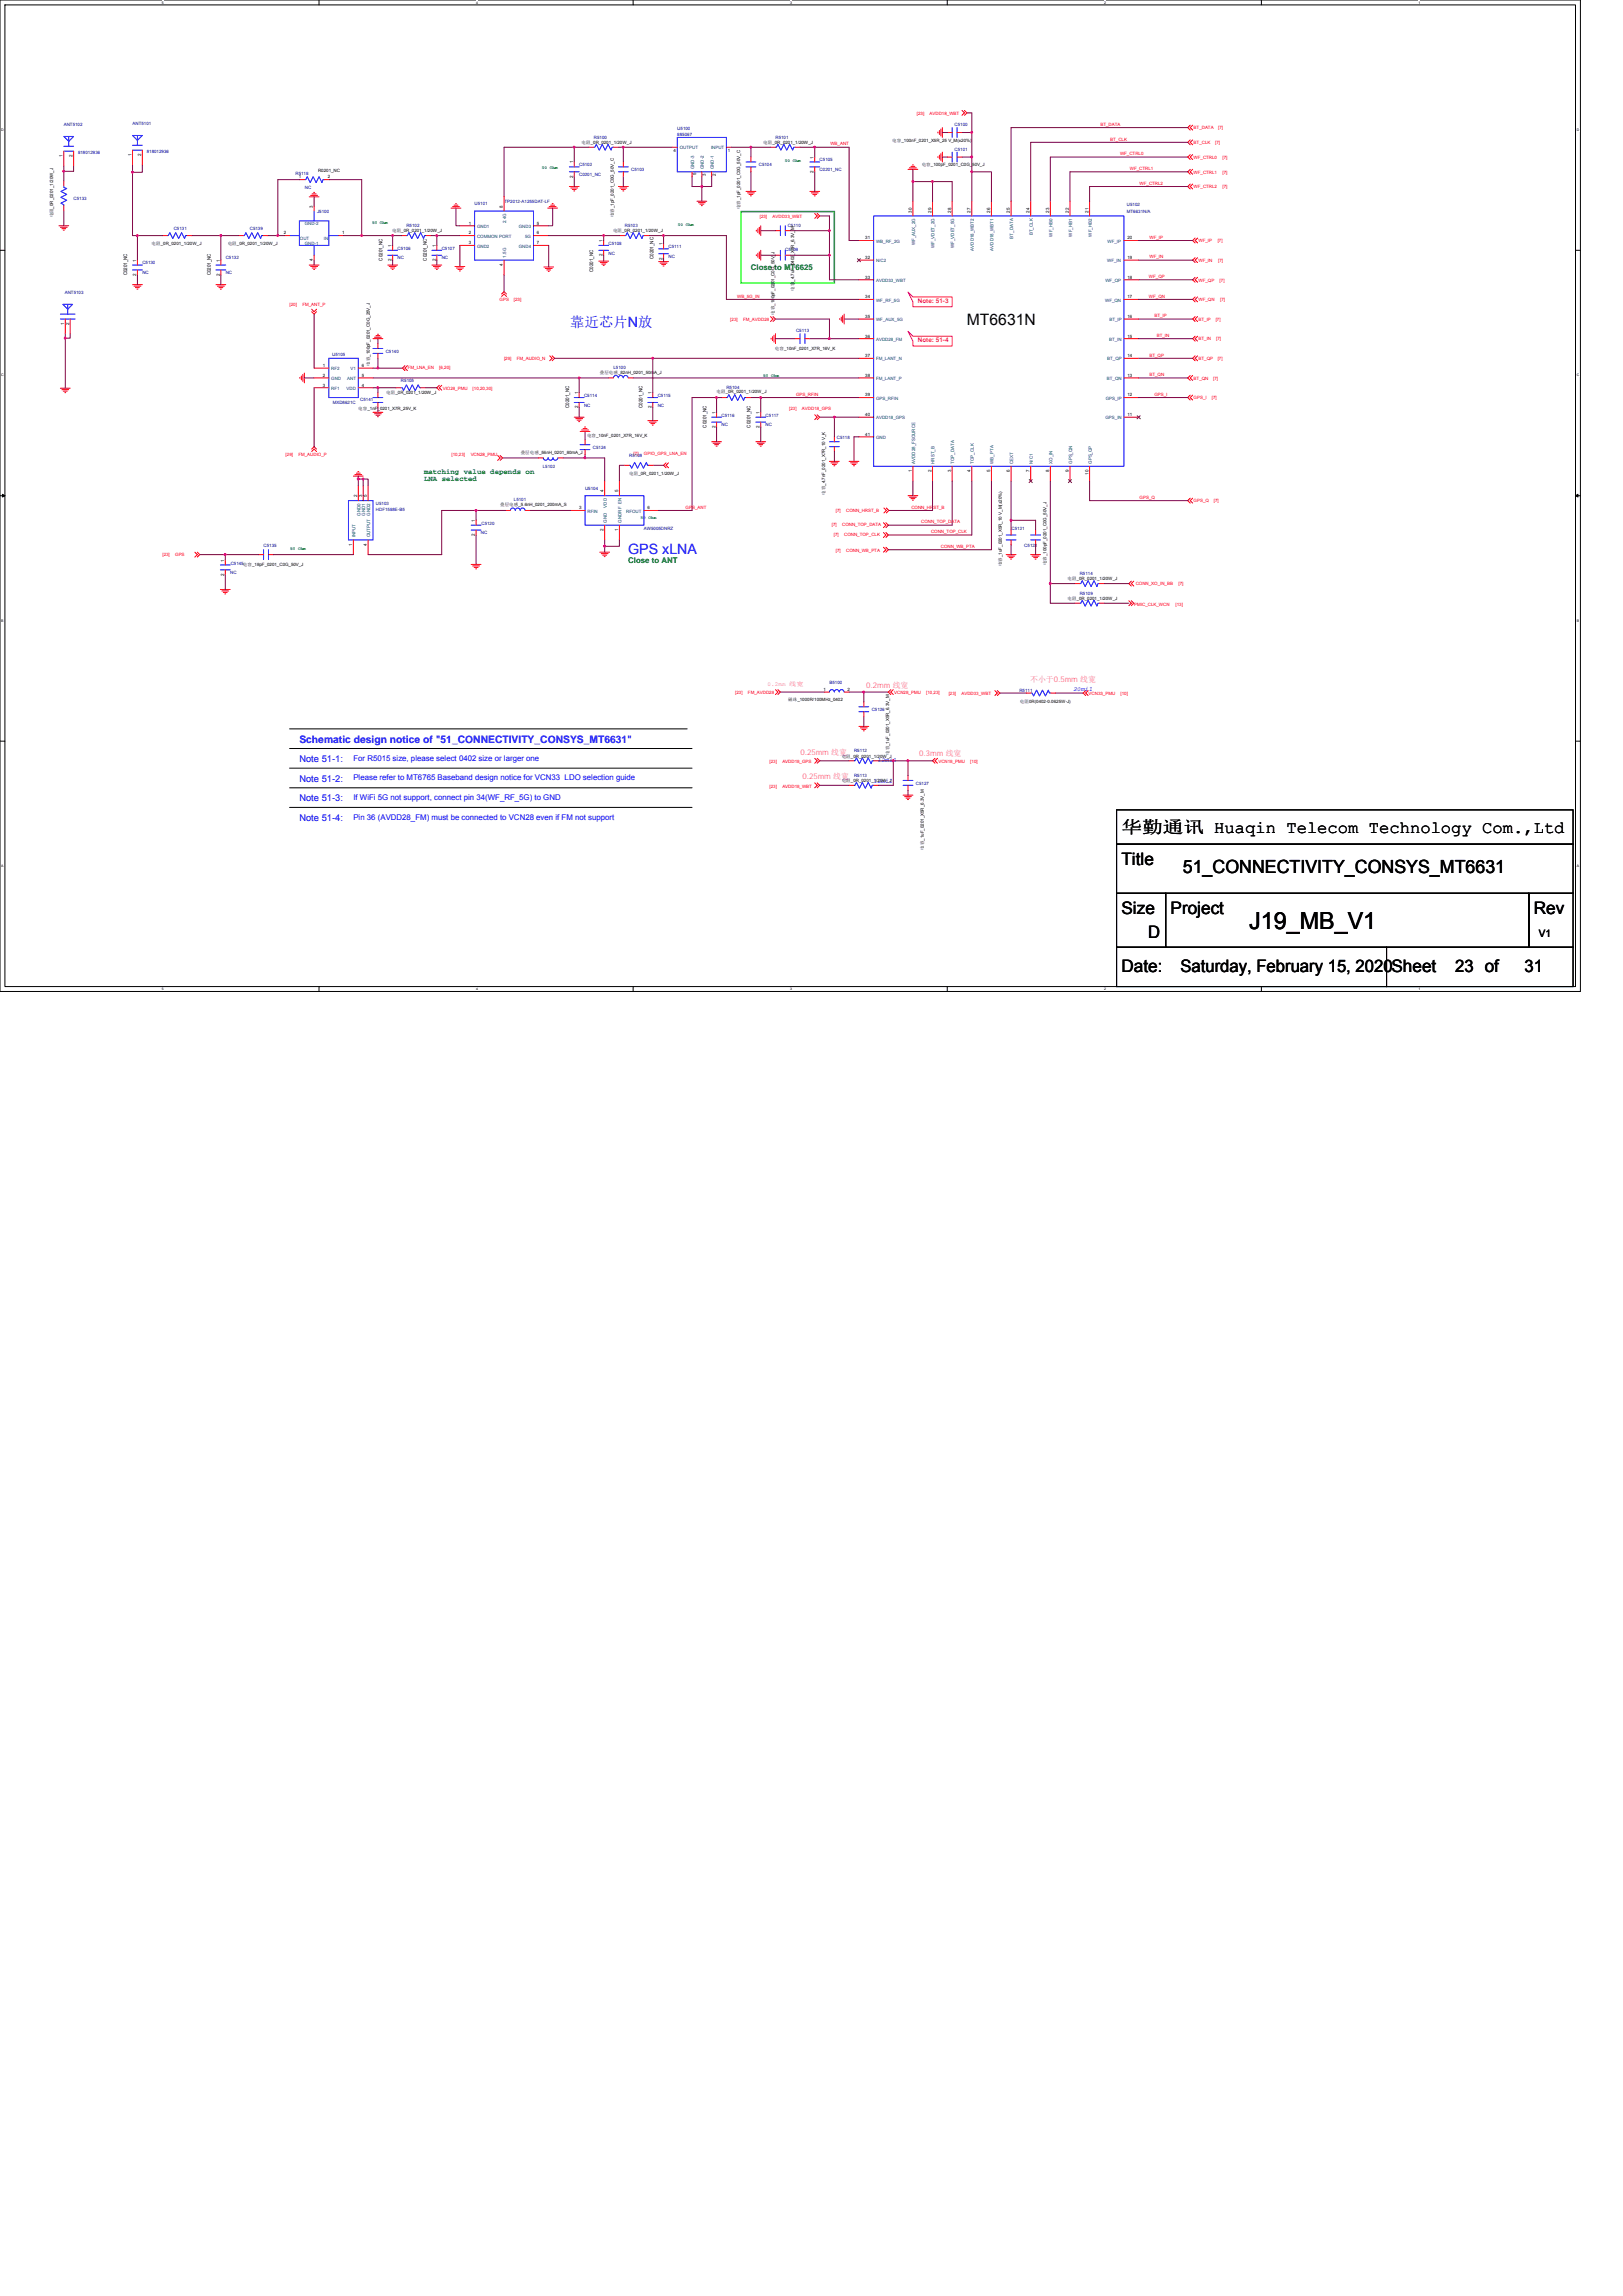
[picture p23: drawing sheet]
<svg xmlns="http://www.w3.org/2000/svg" width="210mm" height="297mm" viewBox="0 0 210 297" stroke-linecap="round" stroke-linejoin="round" font-family="sans-serif">
<defs><g id="words">
<text font-size="3" x="161.6" y="120.2">J19_MB_V1</text>
<text font-size="2.3" x="153" y="112.9">51_CONNECTIVITY_CONSYS_MT6631</text>
<g font-size="2.2">
<text x="145.1" y="107.8">华勤通讯 Huaqin Telecom Technology Com.,Ltd</text>
<text x="145.1" y="111.8">Title</text>
<text x="145.1" y="118.2">Size</text>
<text x="151.4" y="118.2">Project</text>
<text x="198.4" y="118.2">Rev</text>
<text x="145.1" y="125.8">Date:</text>
<text x="148.5" y="121.4">D</text>
<text x="152.7" y="125.8">Saturday, February 15, 2020Sheet</text>
<text x="188.3" y="125.8">23 of</text>
<text x="197.2" y="125.8">31</text>
</g>
<text font-size="2" x="125.1" y="42.1">MT6631N</text>
<g font-size="1.8" fill="#00f">
<text x="73.8" y="42.4">靠近芯片N放</text>
<text x="81.3" y="71.7">GPS xLNA</text>
</g>
<text font-size="1.3" fill="#00f" x="38.7" y="96.2">Schematic design notice of &quot;51_CONNECTIVITY_CONSYS_MT6631&quot;</text>
<text font-size="1.3" x="199.1" y="121.2">V1</text>
<g font-size="1.2" fill="#00f">
<text x="38.7" y="101.1">Note 51-2:</text>
<text x="38.7" y="98.6">Note 51-1:</text>
<text x="38.7" y="103.7">Note 51-3:</text>
<text x="38.7" y="106.2">Note 51-4:</text>
</g>
<g font-size="1" fill="#008000">
<text x="97.2" y="34.9">Close to MT6625</text>
<text x="54.9" y="61.3">matching value depends on</text>
<text x="54.9" y="62.3">LNA selected</text>
<text x="81.3" y="72.9">Close to ANT</text>
</g>
<g font-size="1" fill="#f0f">
<text x="112.1" y="89">0.2mm 线宽</text>
<text x="133.3" y="88.3">不小于0.5mm 线宽</text>
<text x="103.6" y="97.7">0.25mm 线宽</text>
<text x="103.8" y="100.8">0.25mm 线宽</text>
<text x="118.9" y="97.8">0.3mm 线宽</text>
</g>
<g font-size="1" fill="#00f">
<text x="45.7" y="101">Please refer to MT6765 Baseband design notice for VCN33 LDO selection guide</text>
<text x="45.7" y="98.4">For R5015 size, please select 0402 size or larger one</text>
<text x="45.7" y="103.5">If WiFi 5G not support, connect pin 34(WF_RF_5G) to GND</text>
<text x="45.7" y="106">Pin 36 (AVDD28_FM) must be connected to VCN28 even if FM not support</text>
</g>
<g font-size=".8" fill="#ff0080">
<text x="118.7" y="39.2">Note: 51-3</text>
<text x="118.7" y="44.3">Note: 51-4</text>
</g>
<text font-size=".8" fill="#f0f" x="99.3" y="88.7">0.2mm 线宽</text>
<g font-size=".8" fill="#00f">
<text x="138.9" y="89.4">20mil</text>
<text x="113" y="101.3">12mil</text>
<text x="113.5" y="98.6">12mil</text>
</g>
<g font-size=".6" fill="#000080">
<text x="8.3" y="16.3">ANT5102</text>
<text x="17.1" y="16.2">ANT5101</text>
<text x="76.8" y="17.9">R5100</text>
<text x="87.6" y="16.8">U5100</text>
<text x="87.6" y="17.6">885067</text>
<text x="100.3" y="17.9">R5101</text>
<text x="123.5" y="16.3">C5100</text>
<text x="10.1" y="19.9">818012936</text>
<text x="19" y="19.8">818012936</text>
<text x="38.2" y="22.6">R5118</text>
<text x="74.9" y="21.5">C5102</text>
<text x="74.9" y="22.8">C0201_NC</text>
<text x="81.7" y="22.1">C5103</text>
<text x="98.2" y="21.5">C5104</text>
<text x="106" y="20.9">C5105</text>
<text x="106" y="22.1">C0201_NC</text>
<text x="123.5" y="19.5">C5101</text>
<text x="9.5" y="25.9">C5133</text>
<text x="22.5" y="29.8">C5131</text>
<text x="32.3" y="29.8">C5139</text>
<text x="39.4" y="24.4">NC</text>
<text x="41" y="27.6">J5100</text>
<text x="52.6" y="29.4">R5102</text>
<text x="61.4" y="26.6">U5101</text>
<text x="65.3" y="26.2">TP2012-A1255DAT-LF</text>
<text x="80.8" y="29.4">R5103</text>
<text x="101.9" y="29.3">C5110</text>
<text x="145.8" y="26.7">U5102</text>
<text x="145.8" y="27.6">MT6631N/A</text>
<text x="18.4" y="34.2">C5130</text>
<text x="18.4" y="35.5">NC</text>
<text x="29.2" y="33.6">C5132</text>
<text x="29.2" y="35.5">NC</text>
<text x="51.4" y="32.3">C5106</text>
<text x="51.4" y="33.6">NC</text>
<text x="57.1" y="32.3">C5107</text>
<text x="57.1" y="33.6">NC</text>
<text x="78.7" y="31.7">C5108</text>
<text x="78.7" y="32.9">NC</text>
<text x="86.5" y="32.1">C5111</text>
<text x="86.5" y="33.4">NC</text>
<text x="101.6" y="32.5">C5109</text>
<text x="8.4" y="38">ANT5103</text>
<text x="43" y="46">U5105</text>
<text x="49.9" y="45.6">C5140</text>
<text x="79.4" y="47.8">L5100</text>
<text x="103" y="43">C5113</text>
<text x="43.1" y="52.2">MXD8621C</text>
<text x="46.6" y="51.9">C5141</text>
<text x="51.9" y="49.4">R5105</text>
<text x="75.6" y="51.4">C5114</text>
<text x="75.6" y="52.6">NC</text>
<text x="85.1" y="51.4">C5115</text>
<text x="85.1" y="52.6">NC</text>
<text x="93.3" y="53.9">C5116</text>
<text x="94" y="50.3">R5104</text>
<text x="99.1" y="53.9">C5117</text>
<text x="76.7" y="58.1">C5124</text>
<text x="81.4" y="59.2">R5108</text>
<text x="93.3" y="55.2">NC</text>
<text x="99.1" y="55.2">NC</text>
<text x="108.3" y="56.7">C5118</text>
<text x="48.6" y="65.3">U5103</text>
<text x="66.5" y="64.8">L5101</text>
<text x="70.2" y="60.6">L5102</text>
<text x="75.7" y="63.4">U5104</text>
<text x="34.1" y="70.7">C5135</text>
<text x="48.6" y="66.1">HDF1588E-B5</text>
<text x="62.2" y="69.1">NC</text>
<text x="62.3" y="67.9">C5120</text>
<text x="83.3" y="68.6">AW5005DNRZ</text>
<text x="130.9" y="68.6">C5121</text>
<text x="132.5" y="70.7">C5122</text>
<text x="29.8" y="74.3">NC</text>
<text x="29.8" y="73.1">C5145</text>
<text x="139.7" y="74.4">R5114</text>
<text x="139.7" y="76.9">R5109</text>
<text x="107.3" y="88.4">B5100</text>
<text x="131.9" y="89.6">R5111</text>
<text x="112.8" y="92">C5126</text>
<text x="110.5" y="100.5">R5113</text>
<text x="110.5" y="97.3">R5112</text>
<text x="118.5" y="101.5">C5127</text>
</g>
<g font-size=".6" fill="#f00">
<text x="118.6" y="14.9">[23]</text>
<text x="120.3" y="14.9">AVDD18_WBT</text>
<text x="142.4" y="16.3">BT_DATA</text>
<text x="154.4" y="16.7">BT_DATA</text>
<text x="157.6" y="16.7">[7]</text>
<text x="107.4" y="18.8">WB_ANT</text>
<text x="143.6" y="18.2">BT_CLK</text>
<text x="144.9" y="20.1">WF_CTRL0</text>
<text x="146.2" y="22">WF_CTRL1</text>
<text x="147.4" y="23.9">WF_CTRL2</text>
<text x="154.4" y="22.5">WF_CTRL1</text>
<text x="154.4" y="18.6">BT_CLK</text>
<text x="154.4" y="20.6">WF_CTRL0</text>
<text x="157.2" y="18.6">[7]</text>
<text x="158.2" y="22.5">[7]</text>
<text x="158.2" y="20.6">[7]</text>
<text x="98.3" y="28.2">[23]</text>
<text x="99.9" y="28.2">AVDD33_WBT</text>
<text x="154.4" y="24.4">WF_CTRL2</text>
<text x="158.2" y="24.4">[7]</text>
<text x="148.7" y="36">WF_QP</text>
<text x="148.7" y="33.4">WF_IN</text>
<text x="148.7" y="30.9">WF_IP</text>
<text x="155.1" y="31.3">WF_IP</text>
<text x="155.1" y="33.9">WF_IN</text>
<text x="157.5" y="31.3">[7]</text>
<text x="157.6" y="33.9">[7]</text>
<text x="37.5" y="39.5">[20]</text>
<text x="39.1" y="39.5">FM_ANT_P</text>
<text x="64.6" y="38.9">GPS</text>
<text x="66.5" y="38.9">[23]</text>
<text x="94.5" y="41.6">[23]</text>
<text x="95.4" y="38.5">WB_5G_IN</text>
<text x="96.1" y="41.6">FM_AVDD28</text>
<text x="148.7" y="38.5">WF_QN</text>
<text x="149.4" y="41">BT_IP</text>
<text x="155.1" y="36.4">WF_QP</text>
<text x="155.1" y="41.5">BT_IP</text>
<text x="155.1" y="39">WF_QN</text>
<text x="157.3" y="41.5">[7]</text>
<text x="157.8" y="36.4">[7]</text>
<text x="157.9" y="39">[7]</text>
<text x="52.8" y="47.7">FM_LNA_EN</text>
<text x="56.8" y="47.7">[6,20]</text>
<text x="65.2" y="46.5">[29]</text>
<text x="66.9" y="46.5">FM_AUDIO_N</text>
<text x="148.7" y="46.1">BT_QP</text>
<text x="149.7" y="43.6">BT_IN</text>
<text x="155.1" y="46.6">BT_QP</text>
<text x="155.1" y="44">BT_IN</text>
<text x="157.4" y="44">[7]</text>
<text x="157.5" y="46.6">[7]</text>
<text x="57.3" y="50.4">VIO28_PMU</text>
<text x="61.2" y="50.4">[10,20,30]</text>
<text x="102.1" y="53">[23]</text>
<text x="103" y="51.2">GPS_RFIN</text>
<text x="103.8" y="53">AVDD18_GPS</text>
<text x="148.7" y="48.7">BT_QN</text>
<text x="149.4" y="51.2">GPS_I</text>
<text x="154.4" y="51.7">GPS_I</text>
<text x="154.4" y="49.1">BT_QN</text>
<text x="156.8" y="51.7">[7]</text>
<text x="157" y="49.1">[7]</text>
<text x="37" y="59">[29]</text>
<text x="38.6" y="59">FM_AUDIO_P</text>
<text x="58.4" y="59">[10,23]</text>
<text x="60.9" y="59">VCN28_PMU</text>
<text x="82" y="58.9">[7]</text>
<text x="83.3" y="58.9">GPIO_GPS_LNA_EN</text>
<text x="88.7" y="65.8">GPS_ANT</text>
<text x="117.9" y="65.8">CONN_HRST_B</text>
<text x="147.4" y="64.5">GPS_Q</text>
<text x="154.4" y="65">GPS_Q</text>
<text x="157" y="65">[7]</text>
<text x="21" y="72">[23]</text>
<text x="22.7" y="72">GPS</text>
<text x="107.6" y="68.1">[7]</text>
<text x="107.9" y="69.4">[7]</text>
<text x="108.1" y="66.2">[7]</text>
<text x="108.1" y="71.4">[7]</text>
<text x="109" y="68.1">CONN_TOP_DATA</text>
<text x="109.2" y="69.4">CONN_TOP_CLK</text>
<text x="109.5" y="66.2">CONN_HRST_B</text>
<text x="109.5" y="71.4">CONN_WB_PTA</text>
<text x="119.2" y="67.7">CONN_TOP_DATA</text>
<text x="120.5" y="69">CONN_TOP_CLK</text>
<text x="121.7" y="70.9">CONN_WB_PTA</text>
<text x="146.9" y="75.7">CONN_XO_IN_BB</text>
<text x="152.5" y="75.7">[7]</text>
<text x="146.7" y="78.3">PMIC_CLK_WCN</text>
<text x="152.1" y="78.3">[13]</text>
<text x="95.1" y="89.8">[23]</text>
<text x="96.8" y="89.8">FM_AVDD28</text>
<text x="115.7" y="89.8">VCN28_PMU</text>
<text x="119.8" y="89.8">[10,23]</text>
<text x="122.7" y="89.9">[23]</text>
<text x="124.4" y="89.9">AVDD33_WBT</text>
<text x="140.8" y="90">VCN33_PMU</text>
<text x="145" y="90">[10]</text>
<text x="99.6" y="98.7">[23]</text>
<text x="99.6" y="101.9">[23]</text>
<text x="101.2" y="98.7">AVDD18_GPS</text>
<text x="101.2" y="101.9">AVDD18_WBT</text>
<text x="121.4" y="98.7">VCN18_PMU</text>
<text x="125.5" y="98.7">[10]</text>
</g>
<g font-size=".6">
<text x="8.1" y="20.3" transform="rotate(-90 8.1 20.3)">1</text>
<text x="9.4" y="20.3" transform="rotate(-90 9.4 20.3)">2</text>
<text x="17" y="20.2" transform="rotate(-90 17 20.2)">1</text>
<text x="18.3" y="20.2" transform="rotate(-90 18.3 20.2)">2</text>
<text x="38.7" y="23.1">1</text>
<text x="41.1" y="22.3">R0201_NC</text>
<text x="42.4" y="23.1">2</text>
<text x="74.1" y="23" transform="rotate(-90 74.1 23)">2</text>
<text x="74.1" y="21.1" transform="rotate(-90 74.1 21.1)">1</text>
<text x="75.2" y="18.6">电阻_0R_0201_1/20W_J</text>
<text x="87.1" y="19.6">4</text>
<text x="90.1" y="22.7" transform="rotate(-90 90.1 22.7)">5</text>
<text x="91.3" y="22.7" transform="rotate(-90 91.3 22.7)">3</text>
<text x="92.6" y="22.8" transform="rotate(-90 92.6 22.8)">2</text>
<text x="94.2" y="19.6">1</text>
<text x="98.7" y="18.6">电阻_0R_0201_1/20W_J</text>
<text x="105.3" y="22.4" transform="rotate(-90 105.3 22.4)">2</text>
<text x="105.3" y="20.5" transform="rotate(-90 105.3 20.5)">1</text>
<text x="115.4" y="18.4">电容_100nF_0201_X5R_25 V_M(±20%)</text>
<text x="119.3" y="21.5">电容_100pF_0201_C0G_50V_J</text>
<text x="6.9" y="28.1" transform="rotate(-90 6.9 28.1)">电阻_0R_0201_1/20W_J</text>
<text x="40.5" y="26.9" transform="rotate(-90 40.5 26.9)">3</text>
<text x="60.6" y="29.1">1</text>
<text x="65.1" y="26.9" transform="rotate(-90 65.1 26.9)">8</text>
<text x="69.5" y="29.1">5</text>
<text x="79.3" y="30">电阻_0R_0201_1/20W_J</text>
<text x="79.4" y="28.1" transform="rotate(-90 79.4 28.1)">电容_1pF_0201_C0G_50V_C</text>
<text x="95.8" y="27.1" transform="rotate(-90 95.8 27.1)">电容_1pF_0201_C0G_50V_C</text>
<text x="118" y="27.5" transform="rotate(-90 118 27.5)">30</text>
<text x="120.5" y="27.5" transform="rotate(-90 120.5 27.5)">29</text>
<text x="123" y="27.5" transform="rotate(-90 123 27.5)">28</text>
<text x="125.6" y="27.5" transform="rotate(-90 125.6 27.5)">27</text>
<text x="128.1" y="27.5" transform="rotate(-90 128.1 27.5)">26</text>
<text x="130.7" y="27.5" transform="rotate(-90 130.7 27.5)">25</text>
<text x="133.2" y="27.5" transform="rotate(-90 133.2 27.5)">24</text>
<text x="135.7" y="27.5" transform="rotate(-90 135.7 27.5)">23</text>
<text x="138.3" y="27.5" transform="rotate(-90 138.3 27.5)">22</text>
<text x="140.8" y="27.5" transform="rotate(-90 140.8 27.5)">21</text>
<text x="16.5" y="35.6" transform="rotate(-90 16.5 35.6)">C0201_NC</text>
<text x="17.6" y="35.7" transform="rotate(-90 17.6 35.7)">2</text>
<text x="17.6" y="33.8" transform="rotate(-90 17.6 33.8)">1</text>
<text x="19.6" y="31.7">电阻_0R_0201_1/20W_J</text>
<text x="27.3" y="35.6" transform="rotate(-90 27.3 35.6)">C0201_NC</text>
<text x="28.4" y="35.7" transform="rotate(-90 28.4 35.7)">2</text>
<text x="28.4" y="33.8" transform="rotate(-90 28.4 33.8)">1</text>
<text x="29.5" y="31.7">电阻_0R_0201_1/20W_J</text>
<text x="36.7" y="30.3">2</text>
<text x="40.5" y="33.8" transform="rotate(-90 40.5 33.8)">4</text>
<text x="44.3" y="30.3">1</text>
<text x="49.5" y="33.7" transform="rotate(-90 49.5 33.7)">C0201_NC</text>
<text x="50.7" y="33.8" transform="rotate(-90 50.7 33.8)">2</text>
<text x="50.7" y="31.9" transform="rotate(-90 50.7 31.9)">1</text>
<text x="50.7" y="30.1">电阻_0R_0201_1/20W_J</text>
<text x="55.2" y="33.7" transform="rotate(-90 55.2 33.7)">C0201_NC</text>
<text x="56.4" y="33.8" transform="rotate(-90 56.4 33.8)">2</text>
<text x="56.4" y="31.9" transform="rotate(-90 56.4 31.9)">1</text>
<text x="60.6" y="31.6">3</text>
<text x="60.6" y="30.3">2</text>
<text x="65.1" y="34.4" transform="rotate(-90 65.1 34.4)">4</text>
<text x="69.5" y="31.6">7</text>
<text x="69.5" y="30.3">6</text>
<text x="76.7" y="35.2" transform="rotate(-90 76.7 35.2)">C0201_NC</text>
<text x="78" y="33.1" transform="rotate(-90 78 33.1)">2</text>
<text x="78" y="31.3" transform="rotate(-90 78 31.3)">1</text>
<text x="84.5" y="33.5" transform="rotate(-90 84.5 33.5)">C0201_NC</text>
<text x="85.7" y="33.6" transform="rotate(-90 85.7 33.6)">2</text>
<text x="85.7" y="31.7" transform="rotate(-90 85.7 31.7)">1</text>
<text x="112" y="31">31</text>
<text x="112" y="33.5">32</text>
<text x="145.9" y="33.5">19</text>
<text x="145.9" y="31">20</text>
<text x="100.2" y="40.7" transform="rotate(-90 100.2 40.7)">电容_100pF_0201_C0G_50V_J</text>
<text x="102.8" y="37.6" transform="rotate(-90 102.8 37.6)">电容_4.7uF_0402_X5R_6.3V_M</text>
<text x="112" y="36">33</text>
<text x="112" y="38.6">34</text>
<text x="112" y="41.1">35</text>
<text x="145.9" y="38.6">17</text>
<text x="145.9" y="41.1">16</text>
<text x="145.9" y="36">18</text>
<text x="8.3" y="42" transform="rotate(-90 8.3 42)">1</text>
<text x="8.9" y="42" transform="rotate(-90 8.9 42)">2</text>
<text x="41.8" y="47.5">1</text>
<text x="46.8" y="47.5">6</text>
<text x="47.8" y="47.3" transform="rotate(-90 47.8 47.3)">电容_100pF_0201_C0G_25V_J</text>
<text x="100.3" y="45.3">电容_10nF_0201_X7R_16V_K</text>
<text x="112" y="43.7">36</text>
<text x="112" y="46.2">37</text>
<text x="145.9" y="46.2">14</text>
<text x="145.9" y="43.7">15</text>
<text x="41.8" y="48.7">2</text>
<text x="41.8" y="50">3</text>
<text x="46.4" y="53.1">电容_1nF_0201_X7R_25V_K</text>
<text x="46.8" y="50">4</text>
<text x="46.8" y="48.7">5</text>
<text x="50" y="51">电阻_0R_0201_1/20W_J</text>
<text x="73.6" y="52.8" transform="rotate(-90 73.6 52.8)">C0201_NC</text>
<text x="74.8" y="52.8" transform="rotate(-90 74.8 52.8)">2</text>
<text x="74.8" y="51" transform="rotate(-90 74.8 51)">1</text>
<text x="77.6" y="48.4">叠层电感_82nH_0201_50mA_J</text>
<text x="83.1" y="52.8" transform="rotate(-90 83.1 52.8)">C0201_NC</text>
<text x="84.3" y="52.8" transform="rotate(-90 84.3 52.8)">2</text>
<text x="84.3" y="51" transform="rotate(-90 84.3 51)">1</text>
<text x="92.6" y="53.5" transform="rotate(-90 92.6 53.5)">1</text>
<text x="92.7" y="50.8">电阻_0R_0201_1/20W_J</text>
<text x="98.3" y="53.5" transform="rotate(-90 98.3 53.5)">1</text>
<text x="112" y="48.7">38</text>
<text x="112" y="51.3">39</text>
<text x="112" y="53.8">40</text>
<text x="145.9" y="51.3">12</text>
<text x="145.9" y="48.7">13</text>
<text x="145.9" y="53.8">11</text>
<text x="67.4" y="58.8">叠层电感_56nH_0201_80mA_J</text>
<text x="75.9" y="56.6">电容_10nF_0201_X7R_16V_K</text>
<text x="91.4" y="55.3" transform="rotate(-90 91.4 55.3)">C0201_NC</text>
<text x="92.6" y="55.4" transform="rotate(-90 92.6 55.4)">2</text>
<text x="97.1" y="55.3" transform="rotate(-90 97.1 55.3)">C0201_NC</text>
<text x="98.3" y="55.4" transform="rotate(-90 98.3 55.4)">2</text>
<text x="112" y="56.4">41</text>
<text x="46.2" y="64.3" transform="rotate(-90 46.2 64.3)">2</text>
<text x="46.8" y="64.3" transform="rotate(-90 46.8 64.3)">3</text>
<text x="47.5" y="64.3" transform="rotate(-90 47.5 64.3)">5</text>
<text x="64.7" y="65.4">叠层电感_5.6nH_0201_200mA_S</text>
<text x="74.9" y="65.9">3</text>
<text x="78.1" y="63.7" transform="rotate(-90 78.1 63.7)">4</text>
<text x="80" y="63.7" transform="rotate(-90 80 63.7)">5</text>
<text x="81.4" y="61.4">电阻_0R_0201_1/20W_J</text>
<text x="83.8" y="65.9">6</text>
<text x="106.8" y="64" transform="rotate(-90 106.8 64)">电容_4.7nF_0201_X7R_10 V_K</text>
<text x="118" y="61.1" transform="rotate(-90 118 61.1)">1</text>
<text x="120.5" y="61.1" transform="rotate(-90 120.5 61.1)">2</text>
<text x="123" y="61.1" transform="rotate(-90 123 61.1)">3</text>
<text x="125.6" y="61.1" transform="rotate(-90 125.6 61.1)">4</text>
<text x="128.1" y="61.1" transform="rotate(-90 128.1 61.1)">5</text>
<text x="130.7" y="61.1" transform="rotate(-90 130.7 61.1)">6</text>
<text x="133.2" y="61.1" transform="rotate(-90 133.2 61.1)">7</text>
<text x="135.7" y="61.1" transform="rotate(-90 135.7 61.1)">8</text>
<text x="138.3" y="61.1" transform="rotate(-90 138.3 61.1)">9</text>
<text x="140.8" y="61.4" transform="rotate(-90 140.8 61.4)">10</text>
<text x="45.6" y="70.6" transform="rotate(-90 45.6 70.6)">1</text>
<text x="47.5" y="70.6" transform="rotate(-90 47.5 70.6)">4</text>
<text x="61.4" y="69.3" transform="rotate(-90 61.4 69.3)">2</text>
<text x="61.4" y="67.5" transform="rotate(-90 61.4 67.5)">1</text>
<text x="78.1" y="68.7" transform="rotate(-90 78.1 68.7)">2</text>
<text x="80" y="68.7" transform="rotate(-90 80 68.7)">1</text>
<text x="29" y="74.5" transform="rotate(-90 29 74.5)">2</text>
<text x="29" y="72.6" transform="rotate(-90 29 72.6)">1</text>
<text x="31.4" y="73.3">电容_18pF_0201_C0G_50V_J</text>
<text x="129.6" y="73.2" transform="rotate(-90 129.6 73.2)">电容_1uF_0201_X5R_10 V_M(±20%)</text>
<text x="135.4" y="73.1" transform="rotate(-90 135.4 73.1)">电容_100pF_0201_C0G_50V_J</text>
<text x="138.1" y="75.1">电阻_0R_0201_1/20W_J</text>
<text x="138.1" y="77.6">电阻_0R_0201_1/20W_J</text>
<text x="106.6" y="89.4">1</text>
<text x="109.7" y="89.4">2</text>
<text x="102" y="90.7">磁珠_1000R/100MHz_0402</text>
<text x="132" y="91">电阻0R(0402-0.0625W-J)</text>
<text x="108.9" y="101.2">电阻_0R_0201_1/20W_J</text>
<text x="108.9" y="98">电阻_0R_0201_1/20W_J</text>
<text x="115" y="97.7" transform="rotate(-90 115 97.7)">电容_1uF_0201_X5R_6.3V_M</text>
<text x="119.5" y="109.9" transform="rotate(-90 119.5 109.9)">电容_1uF_0201_X5R_6.3V_M</text>
</g>
<g font-size=".6" fill="#008000">
<text x="70.1" y="21.9">50 Ohm</text>
<text x="101.5" y="21">50 Ohm</text>
<text x="48.1" y="29">50 Ohm</text>
<text x="87.7" y="29.3">50 Ohm</text>
<text x="98.7" y="48.7">50 Ohm</text>
<text x="37.5" y="71.1">50 Ohm</text>
<text x="82.9" y="67.2">50 Ohm</text>
</g>
<g font-size=".6" fill="#004080">
<text x="87.9" y="19.3">OUTPUT</text>
<text x="89.8" y="21.9" transform="rotate(-90 89.8 21.9)">GND-3</text>
<text x="91.1" y="21.9" transform="rotate(-90 91.1 21.9)">GND-2</text>
<text x="92" y="19.3">INPUT</text>
<text x="92.4" y="21.9" transform="rotate(-90 92.4 21.9)">GND-1</text>
<text x="39.4" y="29.1">GND-2</text>
<text x="61.7" y="29.5">GND1</text>
<text x="65.5" y="28.9" transform="rotate(-90 65.5 28.9)">2.4G</text>
<text x="67.1" y="29.5">GND3</text>
<text x="38.8" y="31">OUT</text>
<text x="39.4" y="31.7">GND-1</text>
<text x="41.9" y="31">IN</text>
<text x="61.7" y="32">GND2</text>
<text x="61.7" y="30.8">COMMON PORT</text>
<text x="65.5" y="33.3" transform="rotate(-90 65.5 33.3)">1.5G</text>
<text x="67.1" y="32">GND4</text>
<text x="67.9" y="30.8">5G</text>
<text x="113.3" y="31.4">WB_RF_2G</text>
<text x="113.3" y="33.9">N/C2</text>
<text x="118.4" y="31.7" transform="rotate(-90 118.4 31.7)">WF_AUX_2G</text>
<text x="120.9" y="32.1" transform="rotate(-90 120.9 32.1)">WF_VDET_2G</text>
<text x="123.5" y="32.1" transform="rotate(-90 123.5 32.1)">WF_VDET_5G</text>
<text x="126" y="32.4" transform="rotate(-90 126 32.4)">AVDD18_WBT2</text>
<text x="128.5" y="32.4" transform="rotate(-90 128.5 32.4)">AVDD18_WBT1</text>
<text x="131.1" y="30.9" transform="rotate(-90 131.1 30.9)">BT_DATA</text>
<text x="133.6" y="30.4" transform="rotate(-90 133.6 30.4)">BT_CLK</text>
<text x="136.2" y="30.6" transform="rotate(-90 136.2 30.6)">WF_HB0</text>
<text x="138.7" y="30.6" transform="rotate(-90 138.7 30.6)">WF_HB1</text>
<text x="141.2" y="30.6" transform="rotate(-90 141.2 30.6)">WF_HB2</text>
<text x="143.3" y="33.9">WF_IN</text>
<text x="143.3" y="31.4">WF_IP</text>
<text x="113.3" y="36.5">AVDD33_WBT</text>
<text x="113.3" y="39">WF_RF_5G</text>
<text x="113.3" y="41.6">WF_AUX_5G</text>
<text x="143" y="39">WF_QN</text>
<text x="143" y="36.5">WF_QP</text>
<text x="143.5" y="41.6">BT_IP</text>
<text x="42.9" y="47.9">RF2</text>
<text x="45.4" y="47.9">V1</text>
<text x="113.3" y="44.1">AVDD28_FM</text>
<text x="113.3" y="46.6">FM_LANT_N</text>
<text x="143.3" y="46.6">BT_QP</text>
<text x="143.5" y="44.1">BT_IN</text>
<text x="42.9" y="49.2">GND</text>
<text x="42.9" y="50.4">RF1</text>
<text x="44.8" y="50.4">VDD</text>
<text x="44.9" y="49.2">ANT</text>
<text x="113.3" y="49.2">FM_LANT_P</text>
<text x="113.3" y="51.7">GPS_RFIN</text>
<text x="143.1" y="51.7">GPS_IP</text>
<text x="143.2" y="49.2">BT_QN</text>
<text x="113.3" y="54.3">AVDD18_GPS</text>
<text x="113.3" y="56.8">GND</text>
<text x="143" y="54.3">GPS_IN</text>
<text x="78.5" y="65.7" transform="rotate(-90 78.5 65.7)">VDD</text>
<text x="118.4" y="60" transform="rotate(-90 118.4 60)">AVDD28_FSOURCE</text>
<text x="120.9" y="60" transform="rotate(-90 120.9 60)">HRST_B</text>
<text x="123.5" y="60" transform="rotate(-90 123.5 60)">TOP_DATA</text>
<text x="126" y="60" transform="rotate(-90 126 60)">TOP_CLK</text>
<text x="128.5" y="60" transform="rotate(-90 128.5 60)">WB_PTA</text>
<text x="131.1" y="60" transform="rotate(-90 131.1 60)">CEXT</text>
<text x="133.6" y="60" transform="rotate(-90 133.6 60)">N/C1</text>
<text x="136.2" y="60" transform="rotate(-90 136.2 60)">XO_IN</text>
<text x="138.7" y="60" transform="rotate(-90 138.7 60)">GPS_QN</text>
<text x="141.2" y="60" transform="rotate(-90 141.2 60)">GPS_QP</text>
<text x="46" y="69.5" transform="rotate(-90 46 69.5)">INPUT</text>
<text x="46.6" y="66.7" transform="rotate(-90 46.6 66.7)">GND0</text>
<text x="47.3" y="66.7" transform="rotate(-90 47.3 66.7)">GND1</text>
<text x="47.9" y="69.5" transform="rotate(-90 47.9 69.5)">OUTPUT</text>
<text x="47.9" y="66.7" transform="rotate(-90 47.9 66.7)">GND2</text>
<text x="76" y="66.3">RFIN</text>
<text x="78.5" y="67.6" transform="rotate(-90 78.5 67.6)">GND</text>
<text x="80.4" y="67.6" transform="rotate(-90 80.4 67.6)">GNDRF EN</text>
<text x="81" y="66.3">RFOUT</text>
</g>
<g font-size=".5">
<text x="21" y=".5">5</text>
<text x="61.6" y=".5">4</text>
<text x="102.2" y=".5">3</text>
<text x="142.9" y=".5">2</text>
<text x="183.5" y=".5">1</text>
<text x=".2" y="16.9">D</text>
<text x="204" y="16.9">D</text>
<text x=".2" y="48.7">C</text>
<text x="204" y="48.7">C</text>
<text x=".2" y="80.4">B</text>
<text x="204" y="80.4">B</text>
<text x=".2" y="112.2">A</text>
<text x="204" y="112.2">A</text>
<text x="21" y="128.1">5</text>
<text x="61.6" y="128.1">4</text>
<text x="102.2" y="128.1">3</text>
<text x="142.9" y="128.1">2</text>
<text x="183.5" y="128.1">1</text>
</g>
</g></defs>
<path d="M0 0h204.5v128.3h-204.5zM.6 .6h203.2v127h-203.2z" fill="none" stroke="#000" stroke-width=".13"/>
<g fill="#fff">
<path d="M21 .1h.2v.5h-.2z"/>
<path d="M21 127.7h.2v.5h-.2z"/>
</g>
<path d="M41.3 0v.6M41.3 127.6v.7" fill="none" stroke="#000" stroke-width=".13"/>
<g fill="#fff">
<path d="M61.6 .1h.2v.5h-.2z"/>
<path d="M61.6 127.7h.2v.5h-.2z"/>
</g>
<path d="M81.9 0v.6M81.9 127.6v.7" fill="none" stroke="#000" stroke-width=".13"/>
<g fill="#fff">
<path d="M102.2 .1h.3v.5h-.3z"/>
<path d="M102.2 127.7h.3v.5h-.3z"/>
</g>
<path d="M122.6 0v.6M122.6 127.6v.7" fill="none" stroke="#000" stroke-width=".13"/>
<g fill="#fff">
<path d="M142.9 .1h.2v.5h-.2z"/>
<path d="M142.9 127.7h.2v.5h-.2z"/>
</g>
<path d="M163.2 0v.6M163.2 127.6v.7" fill="none" stroke="#000" stroke-width=".13"/>
<g fill="#fff">
<path d="M183.5 .1h.3v.5h-.3z"/>
<path d="M183.5 127.7h.3v.5h-.3z"/>
<path d="M.2 16.5h.3v.5h-.3z"/>
<path d="M204 16.5h.3v.5h-.3z"/>
<path d="M.2 48.3h.3v.5h-.3z"/>
<path d="M204 48.3h.3v.5h-.3z"/>
</g>
<path d="M0 32.4h.6M203.8 32.4h.7" fill="none" stroke="#000" stroke-width=".13"/>
<g fill="#fff">
<path d="M.2 80h.3v.5h-.3z"/>
<path d="M204 80h.3v.5h-.3z"/>
</g>
<path d="M0 64.1h.6M203.8 64.1h.7" fill="none" stroke="#000" stroke-width=".13"/>
<path d="M.3 63.9l.3 .2-.3 .2zM203.8 64.1l.4-.2v.4z" fill="#000" stroke="#000" stroke-width=".13"/>
<g fill="#fff">
<path d="M.2 111.8h.2v.5h-.2z"/>
<path d="M204 111.8h.3v.5h-.3z"/>
</g>
<g fill="none" stroke="#000" stroke-width=".13">
<path d="M0 95.9h.6M37.5 99.4h52M37.5 96.8h52M37.5 94.3h51.4M203.8 95.9h.7M37.5 101.9h52M37.5 104.5h52M144.5 115.6h6.3v7h-6.3zM144.5 109.2h59v6.4h-59zM144.5 104.8h59v4.4h-59zM150.8 115.6h47v7h-47zM197.8 115.6h5.7v7h-5.7z"/>
<path d="M144.5 122.6h34.9v5h-34.9zM179.4 122.6h24.1v5h-24.1z"/>
</g>
<path d="M95.9 27.4h12v9.2h-12z" fill="none" stroke="#0f0" stroke-width=".19"/>
<path d="M117.5 37.8l.6 .6h5.1v1.3h-5.1v-.6zM117.5 42.9l.6 .6h5.1v1.3h-5.1v-.7z" fill="none" stroke="#ff0080" stroke-width=".13"/>
<g fill="none" stroke="#f00" stroke-width=".13">
<path d="M8.3 19.6v1.9M9.5 19.6v1.9M17.1 19.4v1.9M18.4 19.4v1.9M76.2 19h.6M79.4 19h.6M87 19h.6M94 19h.6M99.7 19h.6M102.9 19h.6M121.3 17.1v.1M121.5 16.9v.5"/>
<path d="M121.7 16.7v.9M121.7 19.9v.9M121.9 16.5v1.3M121.9 19.7v1.3M122.6 17.1h.6M123.8 17.1h.7M124.5 14.3l.3 .3-.3 .3M124.8 14.3l.3 .3-.3 .3M154 16.2l-.3 .3 .3 .3M154 18.1l-.3 .3 .3 .3M154.3 16.2l-.3 .3 .3 .3M154.3 18.1l-.3 .3 .3 .3"/>
<path d="M7.6 29.2h1.3M7.8 29.4h.9M8 29.6h.5M8.2 29.8h.1M8.3 26.6v.6M8.3 23.4v.7M17.1 36.8h1.3M17.3 37h.9M17.5 37.2h.5M17.7 37.4h.1M17.8 33.7v.6M17.8 34.9v.7"/>
<path d="M21 30.5h.7M24.2 30.5h.6M27.9 36.8h1.3M28.1 37h.9M28.3 37.2h.5M28.5 37.4h.1M28.6 33.7v.6M28.6 34.9v.7M30.9 30.5h.6M34 30.5h.7M36.8 30.5h.7M38.8 23.2h.6"/>
<path d="M40 34.3h1.3M40 25.5h1.3M40.2 34.5h.9M40.2 25.3h.9M40.4 34.7h.5M40.4 25.1h.5M40.6 34.9h.1M40.6 24.9h.1M40.6 26.7v.6M40.6 33v.7M42 23.2h.6M43.8 30.5h.6"/>
<path d="M50.2 34.3h1.2M50.4 34.5h.8M50.5 34.7h.6M50.7 34.9h.2M50.8 31.7v.7M50.8 33v.7M51.9 30.5h.7M55.1 30.5h.7M55.9 34.3h1.3M56.1 34.5h.9M56.3 34.7h.5M56.5 34.9h.1"/>
<path d="M56.5 31.7v.7M56.5 33v.7M58.4 26.9h1.2M58.5 26.7h.9M58.7 26.5h.5M58.9 34.5h1.2M58.9 26.4h.2M59.1 34.7h.8M59.2 34.9h.6M59.4 35.1h.2M59.5 31.7h1.9M59.5 30.5h1.9"/>
<path d="M59.5 29.2h1.9M64.9 38.4l.3-.4 .3 .4M64.9 38l.3-.3 .3 .3M65.2 33.7v1.9M65.2 25.4v1.9M69 30.5h1.9M69 29.2h1.9M69 31.7h1.9M70.4 34.5h1.2M70.5 34.7h.9M70.7 34.9h.5M70.9 26.9h1.2"/>
<path d="M70.9 35.1h.2M71.1 26.7h.8M71.2 26.5h.6M71.4 26.4h.2M73.7 24.1h1.2M73.9 24.3h.8M74 24.5h.5M74.2 24.7h.2M74.3 21v.6M74.3 22.2v.7M77.5 33.8h1.2M77.7 34h.8"/>
<path d="M77.9 34.2h.5M78 34.4h.2M78.1 31.1v.6M78.1 32.4v.6M80 24.1h1.3M80.2 30.5h.6M80.2 24.3h.9M80.4 24.5h.5M80.6 24.7h.1M80.6 21v.6M80.6 22.2v.7M83.4 30.5h.6"/>
<path d="M85.2 33.8h1.3M85.4 34h.9M85.6 34.2h.5M85.8 34.4h.1M85.9 31.6v.6M85.9 32.8v.7M89.5 22.2v.7M90.2 26h1.2M90.4 26.2h.8M90.6 26.4h.5M90.7 26.6h.2M90.8 22.2v.7"/>
<path d="M92.1 22.2v.7M96.5 24.8h1.3M96.7 25h.9M96.9 25.1h.5M97.1 25.3h.1M97.2 20.3v.7M97.2 21.6v.6M97.9 29.8v.1M97.9 33v.1M98 29.6v.5M98 32.8v.5M98.2 29.4v.9"/>
<path d="M98.2 32.6v.9M98.4 29.2v1.3M98.4 32.4v1.3M100.3 29.8h.7M100.3 33h.7M101.6 29.8h.6M101.6 33h.6M104.8 24.8h1.2M105 25h.9M105.2 25.1h.5M105.3 25.3h.2M105.4 20.3v.7"/>
<path d="M105.4 21.6v.6M105.4 27.6l.3 .3-.3 .4M105.7 27.6l.3 .3-.3 .4M111.1 31.1h1.9M111.1 33.7h1.9M111.1 36.2h1.9M111.1 38.7h1.9M117.5 21.9h1.2M117.7 21.7h.9M117.9 21.5h.5M118 21.3h.2M118.1 26v1.9"/>
<path d="M120.6 26v1.9M121.3 20.3v.1M121.5 20.1v.5M122.6 20.3h.6M123.2 26v1.9M123.8 20.3h.7M125.7 26v1.9M128.3 26v1.9M130.8 26v1.9M133.3 26v1.9M135.9 26v1.9M138.4 26v1.9"/>
<path d="M141 26v1.9M145.4 38.7h1.9M145.4 36.2h1.9M145.4 33.7h1.9M145.4 31.1h1.9M154 21.9l-.3 .3 .3 .3M154 23.8l-.3 .3 .3 .3M154 20l-.3 .3 .3 .3M154.3 21.9l-.3 .3 .3 .3M154.3 23.8l-.3 .3 .3 .3M154.3 20l-.3 .3 .3 .3M154.6 30.8l-.3 .3 .3 .3"/>
<path d="M154.6 35.9l-.3 .3 .3 .3M154.6 33.3l-.3 .4 .3 .3M154.6 38.4l-.3 .3 .3 .4M154.9 30.8l-.3 .3 .3 .3M154.9 35.9l-.3 .3 .3 .3M154.9 33.3l-.3 .4 .3 .3M154.9 38.4l-.3 .3 .3 .4M7.8 50.2h1.3M8 50.4h.9M8.2 50.6h.5M8.4 50.8h.1M8.4 41.3v1.9"/>
<path d="M9.1 41.3v1.9M38.8 48.8v.2M39 48.6v.5M39.2 48.5v.8M39.4 48.3v1.2M40.3 40l.3 .3 .4-.3M40.3 40.3l.3 .3 .4-.3M40.3 58.4l.3-.3 .4 .3M40.3 58.1l.3-.3 .4 .3M40.6 47.6h1.9M40.6 48.9h1.9M40.6 50.2h1.9"/>
<path d="M46.4 47.6h1.9M46.4 48.9h1.9M46.4 50.2h1.9M48.3 53.3h1.2M48.3 43.8h1.2M48.5 43.6h.8M48.5 53.5h.8M48.6 43.4h.5M48.6 53.7h.5M48.8 43.2h.2M48.8 53.9h.2M48.9 45.7v.7"/>
<path d="M48.9 44.4v.7M48.9 52.1v.6M48.9 50.8v.6M51.2 50.2h.7M52.4 47.3l-.3 .3 .3 .3M52.7 47.3l-.3 .3 .3 .3M54.4 50.2h.7M56.8 49.8l-.3 .4 .3 .3M57.1 49.8l-.3 .4 .3 .3M64.4 58.9l.3 .3-.3 .4M64.7 58.9l.3 .3-.3 .4M69.7 59.2h.6"/>
<path d="M71.1 46l.3 .4-.3 .3M71.4 46l.4 .4-.4 .3M72.2 59.2h.6M74.3 54h1.3M74.5 54.2h.9M74.7 54.4h.5M74.9 54.5h.1M74.9 50.8v.6M74.9 52.1v.6M75.1 55.8h1.2M75.2 55.6h.9M75.4 55.4h.5"/>
<path d="M75.6 55.2h.2M75.7 58.2v.6M75.7 56.9v.6M78.7 48.9h.7M81.3 48.9h.6M83.8 54.4h1.3M84 54.6h.9M84.2 54.8h.5M84.4 55h.1M84.5 50.8v.6M84.5 52.1v.6M86.2 59.9l-.3 .3 .3 .3"/>
<path d="M86.5 59.9l-.3 .3 .3 .3M92.1 57.1h1.2M92.3 57.3h.9M92.5 57.5h.5M92.6 57.7h.2M92.7 53.3v.7M92.7 54.6v.6M93.3 51.4h.7M96.5 51.4h.7M97.8 57.1h1.3M98 57.3h.9M98.2 57.5h.5"/>
<path d="M98.4 57.7h.1M98.4 53.3v.7M98.4 54.6v.6M99.7 41l.3 .3-.3 .3M99.8 43.8v.1M99.9 43.6v.5M100 41l.3 .3-.3 .3M100.1 43.4v.9M100.3 43.2v1.2M102.9 43.8h.6M104.1 43.8h.7M105.4 53.7l.3 .3-.3 .3"/>
<path d="M105.7 53.7l.3 .3-.3 .3M107.3 59.7h1.3M107.5 59.9h.9M107.9 56.5v.6M107.9 57.8v.6M108.6 41.2v.1M108.8 41v.5M109 40.8v.9M109.2 40.6v1.3M109.9 59.7h1.2M110 59.9h.9M111.1 41.3h1.9"/>
<path d="M111.1 43.8h1.9M111.1 46.4h1.9M111.1 48.9h1.9M111.1 51.4h1.9M111.1 54h1.9M111.1 56.5h1.9M145.4 54h1.9M145.4 51.4h1.9M145.4 48.9h1.9M145.4 46.4h1.9M145.4 43.8h1.9M145.4 41.3h1.9"/>
<path d="M154 51.1l-.3 .3 .3 .4M154 48.6l-.3 .3 .3 .3M154.3 51.1l-.3 .3 .3 .4M154.3 48.6l-.3 .3 .3 .3M154.6 41l-.3 .3 .3 .3M154.6 46l-.3 .4 .3 .3M154.6 43.5l-.3 .3 .3 .3M154.9 41l-.3 .3 .3 .3M154.9 46l-.3 .4 .3 .3M154.9 43.5l-.3 .3 .3 .3M25.2 71.4l.3 .4-.3 .3M25.5 71.4l.3 .4-.3 .3"/>
<path d="M28.5 76.3h1.3M28.7 76.5h.9M28.9 76.6h.5M29.1 76.8h.1M29.1 72.5v.6M29.1 73.7v.7M33.5 71.8h.6M34.7 71.8h.7M45.7 61.6h1.3M45.7 69.8v2M45.9 61.4h.9M46.1 61.2h.5"/>
<path d="M46.3 61h.1M46.4 62.9v1.9M47 62.9v1.9M47.6 69.8v2M47.6 62.9v1.9M61 73h1.2M61.2 73.2h.8M61.3 73.4h.5M61.5 73.6h.2M61.6 67.3v.6M61.6 68.6v.6M65.4 66h.6"/>
<path d="M67.9 66h.7M73.8 66h1.9M77.6 71.4h1.3M77.8 71.6h.9M78 71.8h.5M78.2 72h.1M78.2 67.9v1.9M78.2 62.2v1.9M80.1 67.9v1.9M80.1 62.2v1.9M80.8 60.2h.6M83.3 66h1.9"/>
<path d="M83.9 60.2h.7M107.7 60.1h.5M107.9 60.3h.1M110.2 60.1h.5M110.4 60.3h.2M114.3 68.9l.3 .3-.3 .3M114.3 67.6l.3 .3-.3 .4M114.3 70.8l.3 .3-.3 .3M114.4 65.7l.3 .3-.3 .4M114.6 68.9l.3 .3-.3 .3M114.6 67.6l.3 .3-.3 .4M114.6 70.8l.3 .3-.3 .3"/>
<path d="M114.7 65.7l.3 .3-.3 .4M117.5 64.1h1.2M117.7 64.3h.9M117.9 64.5h.5M118 64.7h.2M118.1 60.3v1.9M120.6 60.3v1.9M123.2 60.3v1.9M125.7 60.3v1.9M128.3 60.3v1.9M130.2 71.8h1.2M130.4 71.9h.9"/>
<path d="M130.6 72.1h.5M130.7 72.3h.2M130.8 68.6v.6M130.8 69.8v.7M130.8 60.3v1.9M133.3 71.8h1.3M133.3 60.3v1.9M133.5 71.9h.9M133.7 72.1h.5M133.9 72.3h.1M134 69.8v.7M134 68.6v.6"/>
<path d="M135.9 60.3v1.9M138.4 60.3v1.9M139.1 75.5h.6M139.1 78h.6M141 60.3v1.9M142.2 75.5h.7M142.2 78h.7M146 77.7l.4 .3-.4 .4M146.4 77.7l.3 .3-.3 .4M146.4 75.2l-.4 .3 .4 .3M146.7 75.2l-.3 .3 .3 .3M154 64.5l-.3 .3 .3 .3"/>
<path d="M154.3 64.5l-.3 .3 .3 .3M100.3 89.2l.3 .3-.3 .4M100.6 89.2l.4 .3-.4 .4M105.4 98.1l.3 .3-.3 .3M105.7 98.1l.3 .3-.3 .3M106.7 89.5h.6M109.2 89.5h.7M109.9 98.4h.6M111.1 94h1.3M111.3 94.2h.9M111.5 94.4h.5M111.7 94.6h.1"/>
<path d="M111.8 90.8v.6M111.8 92.1v.6M113 98.4h.7M115.3 89.2l-.4 .3 .4 .4M115.6 89.2l-.3 .3 .3 .4M121 98.1l-.4 .3 .4 .3M121.3 98.1l-.3 .3 .3 .3M128.7 89.3l.3 .4-.3 .3M129 89.3l.3 .4-.3 .3M132.8 89.7h.6M136 89.7h.6M140.5 89.3l-.4 .4 .4 .3"/>
<path d="M140.8 89.3l-.3 .4 .3 .3M105.4 101.3l.3 .3-.3 .3M105.7 101.3l.3 .3-.3 .3M109.9 101.6h.6M113 101.6h.7M116.8 102.9h1.3M117 103.1h.9M117.2 103.3h.5M117.4 103.4h.1M117.5 100.3v.7M117.5 101.6v.6"/>
</g>
<g fill="none" stroke="#00f" stroke-width=".13">
<path d="M8.3 19.6h1.2M8.3 18.9h1.2M8.3 17.7h1.2l-.6 .6zM8.9 19.6h.1M8.9 17.7v.6M8.9 18.3v.6M17.1 18.8h1.3M17.1 17.5h1.3l-.6 .7zM17.1 19.4h1.3M17.8 19.4h.1M17.8 17.5v.7M17.8 18.2v.6"/>
<path d="M76.8 19h.2l.2-.3 .3 .7 .4-.7 .4 .7 .4-.7 .4 .7 .1-.4h.2M76.8 19h.1M79.4 19h.1M87.6 17.8h6.4v4.4h-6.4zM100.3 19h.1M100.3 19h.2l.1-.3 .4 .7 .4-.7 .4 .7 .4-.7 .4 .7 .1-.4h.2M102.9 19h.1M123.2 17.1h.1M123.2 16.5v1.3M123.2 19.7v1.3M123.8 16.5v1.3M123.8 17.1h.1"/>
<path d="M123.8 19.7v1.3M8.1 39.4h1.3l-.6 .6zM8.3 24.1h.1M8.3 26.6h.1M8.3 24.1v.2l.3 .1-.7 .4 .7 .3-.7 .4 .7 .4-.7 .4 .4 .2v.1M8.8 39.4v.6M17.1 34.3h1.3M17.1 34.9h1.3M17.8 34.3h.1M17.8 34.9h.1M21.7 30.5h.1M21.7 30.5h.1l.2-.4 .4 .8 .3-.8 .4 .8 .4-.8 .4 .8 .1-.4h.2"/>
<path d="M24.2 30.5h.1M27.9 34.3h1.3M27.9 34.9h1.3M28.6 34.3h.1M28.6 34.9h.1M31.5 30.5h.1l.2-.4 .4 .8 .4-.8 .4 .8 .3-.8 .4 .8 .1-.4h.2M31.5 30.5h.1M34 30.5h.1M37.5 30.5h1.2M38.7 28.6h3.8v3.1h-3.8zM39.4 23.2h.2l.2-.3 .3 .7 .4-.7 .4 .7 .4-.7 .4 .7 .1-.4h.2M39.4 23.2h.1"/>
<path d="M40.6 27.3v1.3M40.6 31.7v1.3M42 23.2h.1M42.5 30.5h1.3M50.2 32.4h1.2M50.2 33h1.2M50.8 32.4h.1M50.8 33h.1M52.6 30.5h.1l.2-.4 .4 .8 .4-.8 .3 .8 .4-.8 .4 .8 .1-.4h.2M52.6 30.5h.1M55.1 30.5h.1M55.9 32.4h1.2"/>
<path d="M55.9 33h1.2M56.5 32.4h.1M56.5 33h.1M61.4 27.3h7.6v6.4h-7.6zM73.7 21.6h1.2M73.7 22.2h1.2M74.3 21.6h.1M74.3 22.2h.1M77.5 31.7h1.2M77.5 32.4h1.2M78.1 31.7h.1M78.1 32.4h.1"/>
<path d="M80 21.6h1.3M80 22.2h1.3M80.6 21.6h.1M80.6 22.2h.1M80.8 30.5h.2l.2-.4 .3 .8 .4-.8 .4 .8 .4-.8 .4 .8 .1-.4h.2M80.8 30.5h.1M83.4 30.5h.1M85.2 32.2h1.3M85.2 32.8h1.3M85.9 32.2h.1M85.9 32.8h.1M88.3 20.3h.1"/>
<path d="M89.5 22.2h.1M90.8 22.2h.1M92.1 22.2h.1M93.3 20.3h.1M96.5 21h1.3M96.5 21.6h1.3M97.2 21h.1M97.2 21.6h.1M101 29.8h.1M101 29.2v1.3M101 33h.1M101 32.4v1.3"/>
<path d="M101.6 29.2v1.3M101.6 29.8h.1M101.6 32.4v1.3M101.6 33h.1M104.8 21h1.2M104.8 21.6h1.2M105.4 21h.1M105.4 21.6h.1M113 31.1h.1M113 33.7h.1M113 36.2h.1M113 38.7h.1"/>
<path d="M113 27.9h32.4v32.4h-32.4zM118.7 27.9h.1M120.7 27.9h.1M123.2 27.9h.1M123.2 20.3h.1M123.8 20.3h.1M125.7 27.9h.1M128.3 27.9h.1M130.8 27.9h.1M133.3 27.9h.1M135.9 27.9h.1M138.4 27.9h.1"/>
<path d="M141 27.9h.1M145.4 33.7h.1M145.4 36.2h.1M145.4 38.7h.1M145.4 31.1h.1M7.8 40.6h1.9M7.8 41.3h1.9M8.4 41.3h.1M8.8 40v.6M9.1 41.3h.1M42.5 46.4h3.9v5h-3.9zM48.3 45.7h1.2"/>
<path d="M48.3 45.1h1.2M48.3 52.1h1.2M48.3 51.4h1.2M48.9 45.7h.1M48.9 45.1h.1M48.9 52.1h.1M48.9 51.4h.1M51.9 50.2h.1M51.9 50.2h.2l.1 .3 .4-.7 .4 .7 .3-.7 .4 .7 .4-.7 .2 .4h.1M54.4 50.2h.1M70.3 59.2h.1M70.3 59.2a.31 .31 0 0 0 .3 .3 .31 .31 0 0 0 .3-.3"/>
<path d="M70.9 59.2a.31 .31 0 0 0 .3 .3 .31 .31 0 0 0 .3-.3M71.6 59.2a.31 .31 0 0 0 .3 .3 .31 .31 0 0 0 .3-.3M72.2 59.2h.1M74.3 51.4h1.3M74.3 52.1h1.3M74.9 51.4h.1M74.9 52.1h.1M75.1 58.2h1.2M75.1 57.5h1.2M75.7 58.2h.1M75.7 57.5h.1M79.4 48.9h.1"/>
<path d="M79.4 48.9a.31 .31 0 0 1 .3-.3 .31 .31 0 0 1 .3 .3M80 48.9a.31 .31 0 0 1 .3-.3 .31 .31 0 0 1 .3 .3 .32 .32 0 0 1 .3-.3 .32 .32 0 0 1 .4 .3M81.3 48.9h.1M83.8 51.4h1.3M83.8 52.1h1.3M84.5 51.4h.1M84.5 52.1h.1M92.1 54h1.2M92.1 54.6h1.2M92.7 54h.1M92.7 54.6h.1M94 51.4h.1"/>
<path d="M94 51.4h.1l.2-.3 .4 .7 .4-.7 .3 .7 .4-.7 .4 .7 .1-.4h.2M96.5 51.4h.1M97.8 54h1.3M97.8 54.6h1.3M98.4 54h.1M98.4 54.6h.1M103.5 43.8h.1M103.5 43.2v1.3M104.1 43.2v1.3M104.1 43.8h.1M107.3 57.1h1.3M107.3 57.8h1.3"/>
<path d="M107.9 57.1h.1M107.9 57.8h.1M113 56.5h.1M113 54h.1M113 41.3h.1M113 46.4h.1M113 43.8h.1M113 48.9h.1M113 51.4h.1M145.4 41.3h.1M145.4 48.9h.1M145.4 43.8h.1"/>
<path d="M145.4 46.4h.1M145.4 54h.1M145.4 51.4h.1M28.5 73.1h1.3M28.5 73.7h1.3M29.1 73.1h.1M29.1 73.7h.1M34.1 71.8h.1M34.1 71.1v1.3M34.7 71.1v1.3M34.7 71.8h.1M45.1 64.8h3.2v5h-3.2z"/>
<path d="M61 67.9h1.2M61 68.6h1.2M61.6 67.9h.1M61.6 68.6h.1M66 66h.1M66 66a.31 .31 0 0 1 .3-.3 .31 .31 0 0 1 .4 .3 .32 .32 0 0 1 .3-.3 .32 .32 0 0 1 .3 .3M67.3 66a.31 .31 0 0 1 .3-.3 .31 .31 0 0 1 .3 .3M67.9 66h.1M75.7 66.7h.1M75.7 65.4h.1M75.7 64.1h7.6v3.8h-7.6zM77.6 67.9h.1"/>
<path d="M78.2 67.9h.1M78.9 67.9h.1M79.5 67.9h.1M80.1 67.9h.1M80.8 67.9h.1M81.4 60.2h.1l.2 .4 .4-.8 .4 .8 .4-.8 .3 .8 .4-.8 .2 .4h.1M81.4 60.2h.1M82 66h.1M83.9 60.2h.1M118.1 60.3h.1M120.7 60.3h.1M123.2 60.3h.1"/>
<path d="M125.7 60.3h.1M128.3 60.3h.1M130.2 69.2h1.2M130.2 69.8h1.2M130.8 69.2h.1M130.8 69.8h.1M130.8 60.3h.1M133.3 69.8h1.3M133.3 69.2h1.3M133.3 60.3h.1M134 69.8h.1M134 69.2h.1"/>
<path d="M135.9 60.3h.1M138.4 60.3h.1M139.7 75.5h.1M139.7 78h.1M139.7 75.5h.1l.2-.4 .4 .8 .4-.8 .4 .8 .3-.8 .4 .8 .1-.4h.2M139.7 78h.1l.2-.3 .4 .7 .4-.7 .4 .7 .3-.7 .4 .7 .1-.4h.2M141 60.3h.1M142.2 75.5h.1M142.2 78h.1M107.3 89.5a.31 .31 0 0 1 .3-.3 .31 .31 0 0 1 .3 .3M107.3 89.5h.1M107.9 89.5a.31 .31 0 0 1 .4-.3 .31 .31 0 0 1 .3 .3"/>
<path d="M108.6 89.5a.31 .31 0 0 1 .3-.3 .31 .31 0 0 1 .3 .3M109.2 89.5h.1M110.5 98.4h.1M110.5 98.4h.1l.2-.4 .4 .8 .4-.8 .4 .8 .3-.8 .4 .8 .1-.4h.2M111.1 91.4h1.3M111.1 92.1h1.3M111.8 91.4h.1M111.8 92.1h.1M113 98.4h.1M133.4 89.7h.1M133.4 89.7h.1l.2 .3 .4-.7 .4 .7 .4-.7 .4 .7 .3-.7 .2 .4h.2M136 89.7h.1"/>
<path d="M110.5 101.6h.1M110.5 101.6h.1l.2-.4 .4 .8 .4-.8 .4 .8 .3-.8 .4 .8 .1-.4h.2M113 101.6h.1M116.8 101h1.3M116.8 101.6h1.3M117.5 101h.1M117.5 101.6h.1"/>
</g>
<path d="M110.9 33.5l.4 .4M111.3 33.5l-.4 .4M147.1 53.8l.4 .4M147.5 53.8l-.4 .4M133.2 62l.4 .4M133.5 62l-.4 .4M138.2 62l.4 .4M138.6 62l-.4 .4" fill="none" stroke="#804000" stroke-width=".13"/>
<g fill="none" stroke="#800040" stroke-width=".13">
<path d="M74.3 19.1v1.9M74.3 19h1.9M74.3 19h-9.1v6.4M80 19h.6M80.6 19.1v1.9M80.6 19h6.4M94.6 19h2.6M97.2 19v1.3M97.2 19h2.5M103.5 19h1.9M105.4 19v1.3M105.4 19.1h4.5v12h1.2"/>
<path d="M121.9 17.1h.7M124.5 17.1h1.2M125.1 14.6h.6v2.5M125.7 17.1v3.2M153.7 18.4h-20.4v7.6M153.7 16.5h-22.9v9.5M8.3 27.2v2M8.3 21.5v.7M8.3 22.2v1.2M9.5 21.5v.7h-1.2M17.1 21.3v1M17.1 22.3v8.2h.7"/>
<path d="M17.8 30.5h3.2M17.8 30.5v3.2M17.8 35.6v1.2M18.4 21.3v1h-1.3M24.8 30.5h3.8M28.6 30.5h2.3M28.6 30.5v3.2M28.6 35.6v1.2M34.7 30.5h1.2M35.9 30.5h.9M38.8 23.2h-2.9v7.3M40.6 25.5v1.2"/>
<path d="M40.6 33.7v.6M42.6 23.2h4.2v7.3M44.4 30.5h2.4M46.8 30.5h4M50.8 30.5v1.2M50.8 30.5h1.1M50.8 33.7v.6M55.8 30.5h.7M56.5 33.7v.6M56.5 30.5v1.3M56.5 30.5h3M59 26.9v2.3h.5"/>
<path d="M59.5 31.7v2.8M65.2 35.6v2.1M70.9 30.5h7.2M70.9 31.7l.1 2.8M71.5 26.9v2.3h-.6M74.3 22.9v1.2M78.1 33v.8M78.1 30.5h2.1M78.1 30.5v.6M80.6 22.9v1.2M84 30.5h1.9M85.9 30.5h8.1v8.2h17.1"/>
<path d="M85.9 30.5v1.1M85.9 33.5v.3M89.5 22.9v1.2h1.3M90.8 24.1v1.9M90.8 22.9v1.2M92.1 22.9v1.2h-1.3M97.2 22.2v2.6M98.4 29.8h1.9M98.4 33h1.9M102.2 29.8h5.1M102.2 33h5.1M105.4 22.2v2.6"/>
<path d="M106 27.9h1.3v1.9M107.3 29.8v3.2M107.3 33v3.2h3.8M118.1 21.9v1.6M118.1 23.5h2.6M118.1 23.5v2.5M120.6 23.5h2.6v2.5M120.6 23.5v2.5M121.9 20.3h.7M124.5 20.3h1.2M125.7 20.3v1.9M125.7 26v-3.8h2.6v3.8"/>
<path d="M147.3 38.7h7M147.3 36.2h7M147.3 33.7h7M147.3 31.1h7M153.7 22.2h-15.3v3.8M153.7 24.1h-12.7v1.9M153.7 20.3h-17.8v5.7M8.4 43.2v.6h.7v-.6M8.4 43.8v6.4M39.4 48.9h1.2M40.6 40.6v7M40.6 50.2v7.6"/>
<path d="M48.3 48.9h26.6M48.3 47.6h.6M48.3 50.2h.6M48.9 46.4v1.2M48.9 47.6h3.2M48.9 50.2h2.3M48.9 43.8v.6M48.9 52.7v.6M48.9 50.2v.6M55.1 50.2h1.4M65 59.2h4.7M71.8 46.4h12.7v4.4"/>
<path d="M72.8 59.2h2.9M74.9 52.7v1.3M74.9 48.9v1.9M74.9 48.9h3.8M75.7 58.8v.4M75.7 55.8v1.1M75.7 59.2h2.5v3M81.9 48.9h29.2M84.5 46.4h26.6M84.5 52.7v1.7M92.7 51.4h-3.2v14.6h-4.3M92.7 55.2v1.9"/>
<path d="M92.7 51.4v1.9M92.7 51.4h.6M97.2 51.4h1.2M98.4 51.4h12.7M98.4 55.2v1.9M98.4 51.4v1.9M100.3 41.3h7v2.5M100.3 43.8h2.6M104.8 43.8h2.5M106 54h1.9M107.3 43.8h3.8M107.9 54h3.2"/>
<path d="M107.9 58.4v1.3M107.9 54v2.5M109.2 41.3h1.9M111.1 56.5h-.6v3.2M147.3 48.9h6.4M147.3 51.4h6.4M147.3 43.8h7M147.3 41.3h7M147.3 46.4h7M25.8 71.8h3.3M29.1 74.4v1.9M29.1 71.8v.7"/>
<path d="M29.1 71.8h4.4M35.4 71.8h10.3M46.4 62v.9M46.4 61.6v.4h.6M47 62v.9M47 62h.6v.9M61.6 66v1.3M61.6 66h3.8M61.6 66h-4.5v5.8h-9.5M61.6 69.2v3.8M68.6 66h5.2M78.2 69.8v.9h1.9v-.9"/>
<path d="M78.2 70.7v.7M80.8 60.2h-.7v2M84.6 60.2h1.3M118.1 62.2v1.9M120.6 62.2v3.8h-5.6M123.2 62.2v5.7h-8.3M125.7 62.2v7h-10.8M128.3 62.2v8.9h-13.4M130.8 67.3h3.2v1.3M130.8 70.5v1.3M130.8 67.3v1.3M130.8 62.2v5.1"/>
<path d="M134 70.5v1.3M135.9 75.5v2.5h3.2M135.9 75.5h3.2M135.9 62.2v13.3M141 62.2v2.6h12.7M142.9 78h3.1M142.9 75.5h3.1M101 89.5h5.7M106 98.4h3.9M109.9 89.5h1.9M111.8 89.5v1.3M111.8 89.5h3.1"/>
<path d="M111.8 92.7v1.3M113.7 98.4h1.9M115.6 98.4h1.9M115.6 98.4v3.2h-1.9M117.5 98.4v1.9M117.5 98.4h3.1M129.3 89.7h3.5M136.6 89.7h3.5M106 101.6h3.9M117.5 102.2v.7"/>
</g>
<g fill="#f0f" stroke="#f0f" stroke-width=".13">
<path d="M107.9 53.9h.1v.1h-.1z" fill-rule="evenodd"/>
<path d="M92.6 51.3h.2v.2h-.2z" fill-rule="evenodd"/>
<path d="M107.2 43.7h.2v.2h-.2z" fill-rule="evenodd"/>
<path d="M84.4 46.3h.1v.1h-.1z" fill-rule="evenodd"/>
<path d="M125.6 20.2h.2v.2h-.2z" fill-rule="evenodd"/>
<path d="M130.7 67.2h.2v.2h-.2z" fill-rule="evenodd"/>
<path d="M125.6 17h.2v.2h-.2z" fill-rule="evenodd"/>
<path d="M117.4 98.3h.1v.2h-.1z" fill-rule="evenodd"/>
<path d="M115.5 98.3h.1v.2h-.1z" fill-rule="evenodd"/>
<path d="M111.7 89.4h.1v.2h-.1z" fill-rule="evenodd"/>
<path d="M98.3 51.3h.2v.2h-.2z" fill-rule="evenodd"/>
<path d="M90.7 24h.2v.2h-.2z" fill-rule="evenodd"/>
<path d="M97.1 19h.1v.1h-.1z" fill-rule="evenodd"/>
<path d="M105.3 19h.2v.1h-.2z" fill-rule="evenodd"/>
<path d="M107.2 29.7h.2v.2h-.2z" fill-rule="evenodd"/>
<path d="M107.2 32.9h.2v.2h-.2z" fill-rule="evenodd"/>
<path d="M61.5 65.9h.2v.2h-.2z" fill-rule="evenodd"/>
<path d="M50.7 30.4h.2v.1h-.2z" fill-rule="evenodd"/>
<path d="M17.7 30.4h.1v.1h-.1z" fill-rule="evenodd"/>
<path d="M28.5 30.4h.1v.1h-.1z" fill-rule="evenodd"/>
<path d="M118 23.4h.2v.2h-.2z" fill-rule="evenodd"/>
<path d="M120.6 23.4h.1v.2h-.1z" fill-rule="evenodd"/>
<path d="M125.6 22.1h.2v.2h-.2z" fill-rule="evenodd"/>
<path d="M80.5 19h.2v.1h-.2z" fill-rule="evenodd"/>
<path d="M135.8 75.4h.2v.2h-.2z" fill-rule="evenodd"/>
<path d="M85.8 30.4h.1v.1h-.1z" fill-rule="evenodd"/>
<path d="M74.8 48.8h.2v.2h-.2z" fill-rule="evenodd"/>
<path d="M35.8 30.4h.2v.1h-.2z" fill-rule="evenodd"/>
<path d="M46.7 30.4h.2v.1h-.2z" fill-rule="evenodd"/>
<path d="M48.8 50.1h.2v.1h-.2z" fill-rule="evenodd"/>
<path d="M48.8 47.5h.2v.2h-.2z" fill-rule="evenodd"/>
<path d="M74.2 19h.2v.1h-.2z" fill-rule="evenodd"/>
<path d="M8.2 22.1h.1v.1h-.1z" fill-rule="evenodd"/>
<path d="M17 22.2h.2v.2h-.2z" fill-rule="evenodd"/>
<path d="M29 71.7h.2v.1h-.2z" fill-rule="evenodd"/>
<path d="M8.3 43.7h.2v.1h-.2z" fill-rule="evenodd"/>
<path d="M75.6 59.1h.2v.2h-.2z" fill-rule="evenodd"/>
<path d="M78.1 70.6h.2v.1h-.2z" fill-rule="evenodd"/>
<path d="M56.4 30.4h.2v.1h-.2z" fill-rule="evenodd"/>
<path d="M78 30.4h.2v.1h-.2z" fill-rule="evenodd"/>
<path d="M46.3 61.9h.1v.1h-.1z" fill-rule="evenodd"/>
<path d="M46.9 61.9h.2v.1h-.2z" fill-rule="evenodd"/>
<path d="M107.9 53.9h.1v.1h-.1z" fill-rule="evenodd"/>
<path d="M92.6 51.3h.2v.2h-.2z" fill-rule="evenodd"/>
<path d="M107.2 43.7h.2v.2h-.2z" fill-rule="evenodd"/>
<path d="M84.4 46.3h.1v.1h-.1z" fill-rule="evenodd"/>
<path d="M125.6 20.2h.2v.2h-.2z" fill-rule="evenodd"/>
<path d="M130.7 67.2h.2v.2h-.2z" fill-rule="evenodd"/>
<path d="M125.6 17h.2v.2h-.2z" fill-rule="evenodd"/>
<path d="M117.4 98.3h.1v.2h-.1z" fill-rule="evenodd"/>
<path d="M115.5 98.3h.1v.2h-.1z" fill-rule="evenodd"/>
<path d="M111.7 89.4h.1v.2h-.1z" fill-rule="evenodd"/>
<path d="M98.3 51.3h.2v.2h-.2z" fill-rule="evenodd"/>
<path d="M90.7 24h.2v.2h-.2z" fill-rule="evenodd"/>
<path d="M97.1 19h.1v.1h-.1z" fill-rule="evenodd"/>
<path d="M105.3 19h.2v.1h-.2z" fill-rule="evenodd"/>
<path d="M107.2 29.7h.2v.2h-.2z" fill-rule="evenodd"/>
<path d="M107.2 32.9h.2v.2h-.2z" fill-rule="evenodd"/>
<path d="M61.5 65.9h.2v.2h-.2z" fill-rule="evenodd"/>
<path d="M50.7 30.4h.2v.1h-.2z" fill-rule="evenodd"/>
<path d="M17.7 30.4h.1v.1h-.1z" fill-rule="evenodd"/>
<path d="M28.5 30.4h.1v.1h-.1z" fill-rule="evenodd"/>
<path d="M118 23.4h.2v.2h-.2z" fill-rule="evenodd"/>
<path d="M120.6 23.4h.1v.2h-.1z" fill-rule="evenodd"/>
<path d="M125.6 22.1h.2v.2h-.2z" fill-rule="evenodd"/>
<path d="M80.5 19h.2v.1h-.2z" fill-rule="evenodd"/>
<path d="M135.8 75.4h.2v.2h-.2z" fill-rule="evenodd"/>
<path d="M85.8 30.4h.1v.1h-.1z" fill-rule="evenodd"/>
<path d="M74.8 48.8h.2v.2h-.2z" fill-rule="evenodd"/>
<path d="M35.8 30.4h.2v.1h-.2z" fill-rule="evenodd"/>
<path d="M46.7 30.4h.2v.1h-.2z" fill-rule="evenodd"/>
<path d="M48.8 50.1h.2v.1h-.2z" fill-rule="evenodd"/>
<path d="M48.8 47.5h.2v.2h-.2z" fill-rule="evenodd"/>
<path d="M74.2 19h.2v.1h-.2z" fill-rule="evenodd"/>
<path d="M8.2 22.1h.1v.1h-.1z" fill-rule="evenodd"/>
<path d="M17 22.2h.2v.2h-.2z" fill-rule="evenodd"/>
<path d="M29 71.7h.2v.1h-.2z" fill-rule="evenodd"/>
<path d="M8.3 43.7h.2v.1h-.2z" fill-rule="evenodd"/>
<path d="M75.6 59.1h.2v.2h-.2z" fill-rule="evenodd"/>
<path d="M78.1 70.6h.2v.1h-.2z" fill-rule="evenodd"/>
<path d="M56.4 30.4h.2v.1h-.2z" fill-rule="evenodd"/>
<path d="M78 30.4h.2v.1h-.2z" fill-rule="evenodd"/>
<path d="M46.3 61.9h.1v.1h-.1z" fill-rule="evenodd"/>
<path d="M46.9 61.9h.2v.1h-.2z" fill-rule="evenodd"/>
</g>
<use href="#words"/>
</svg>
